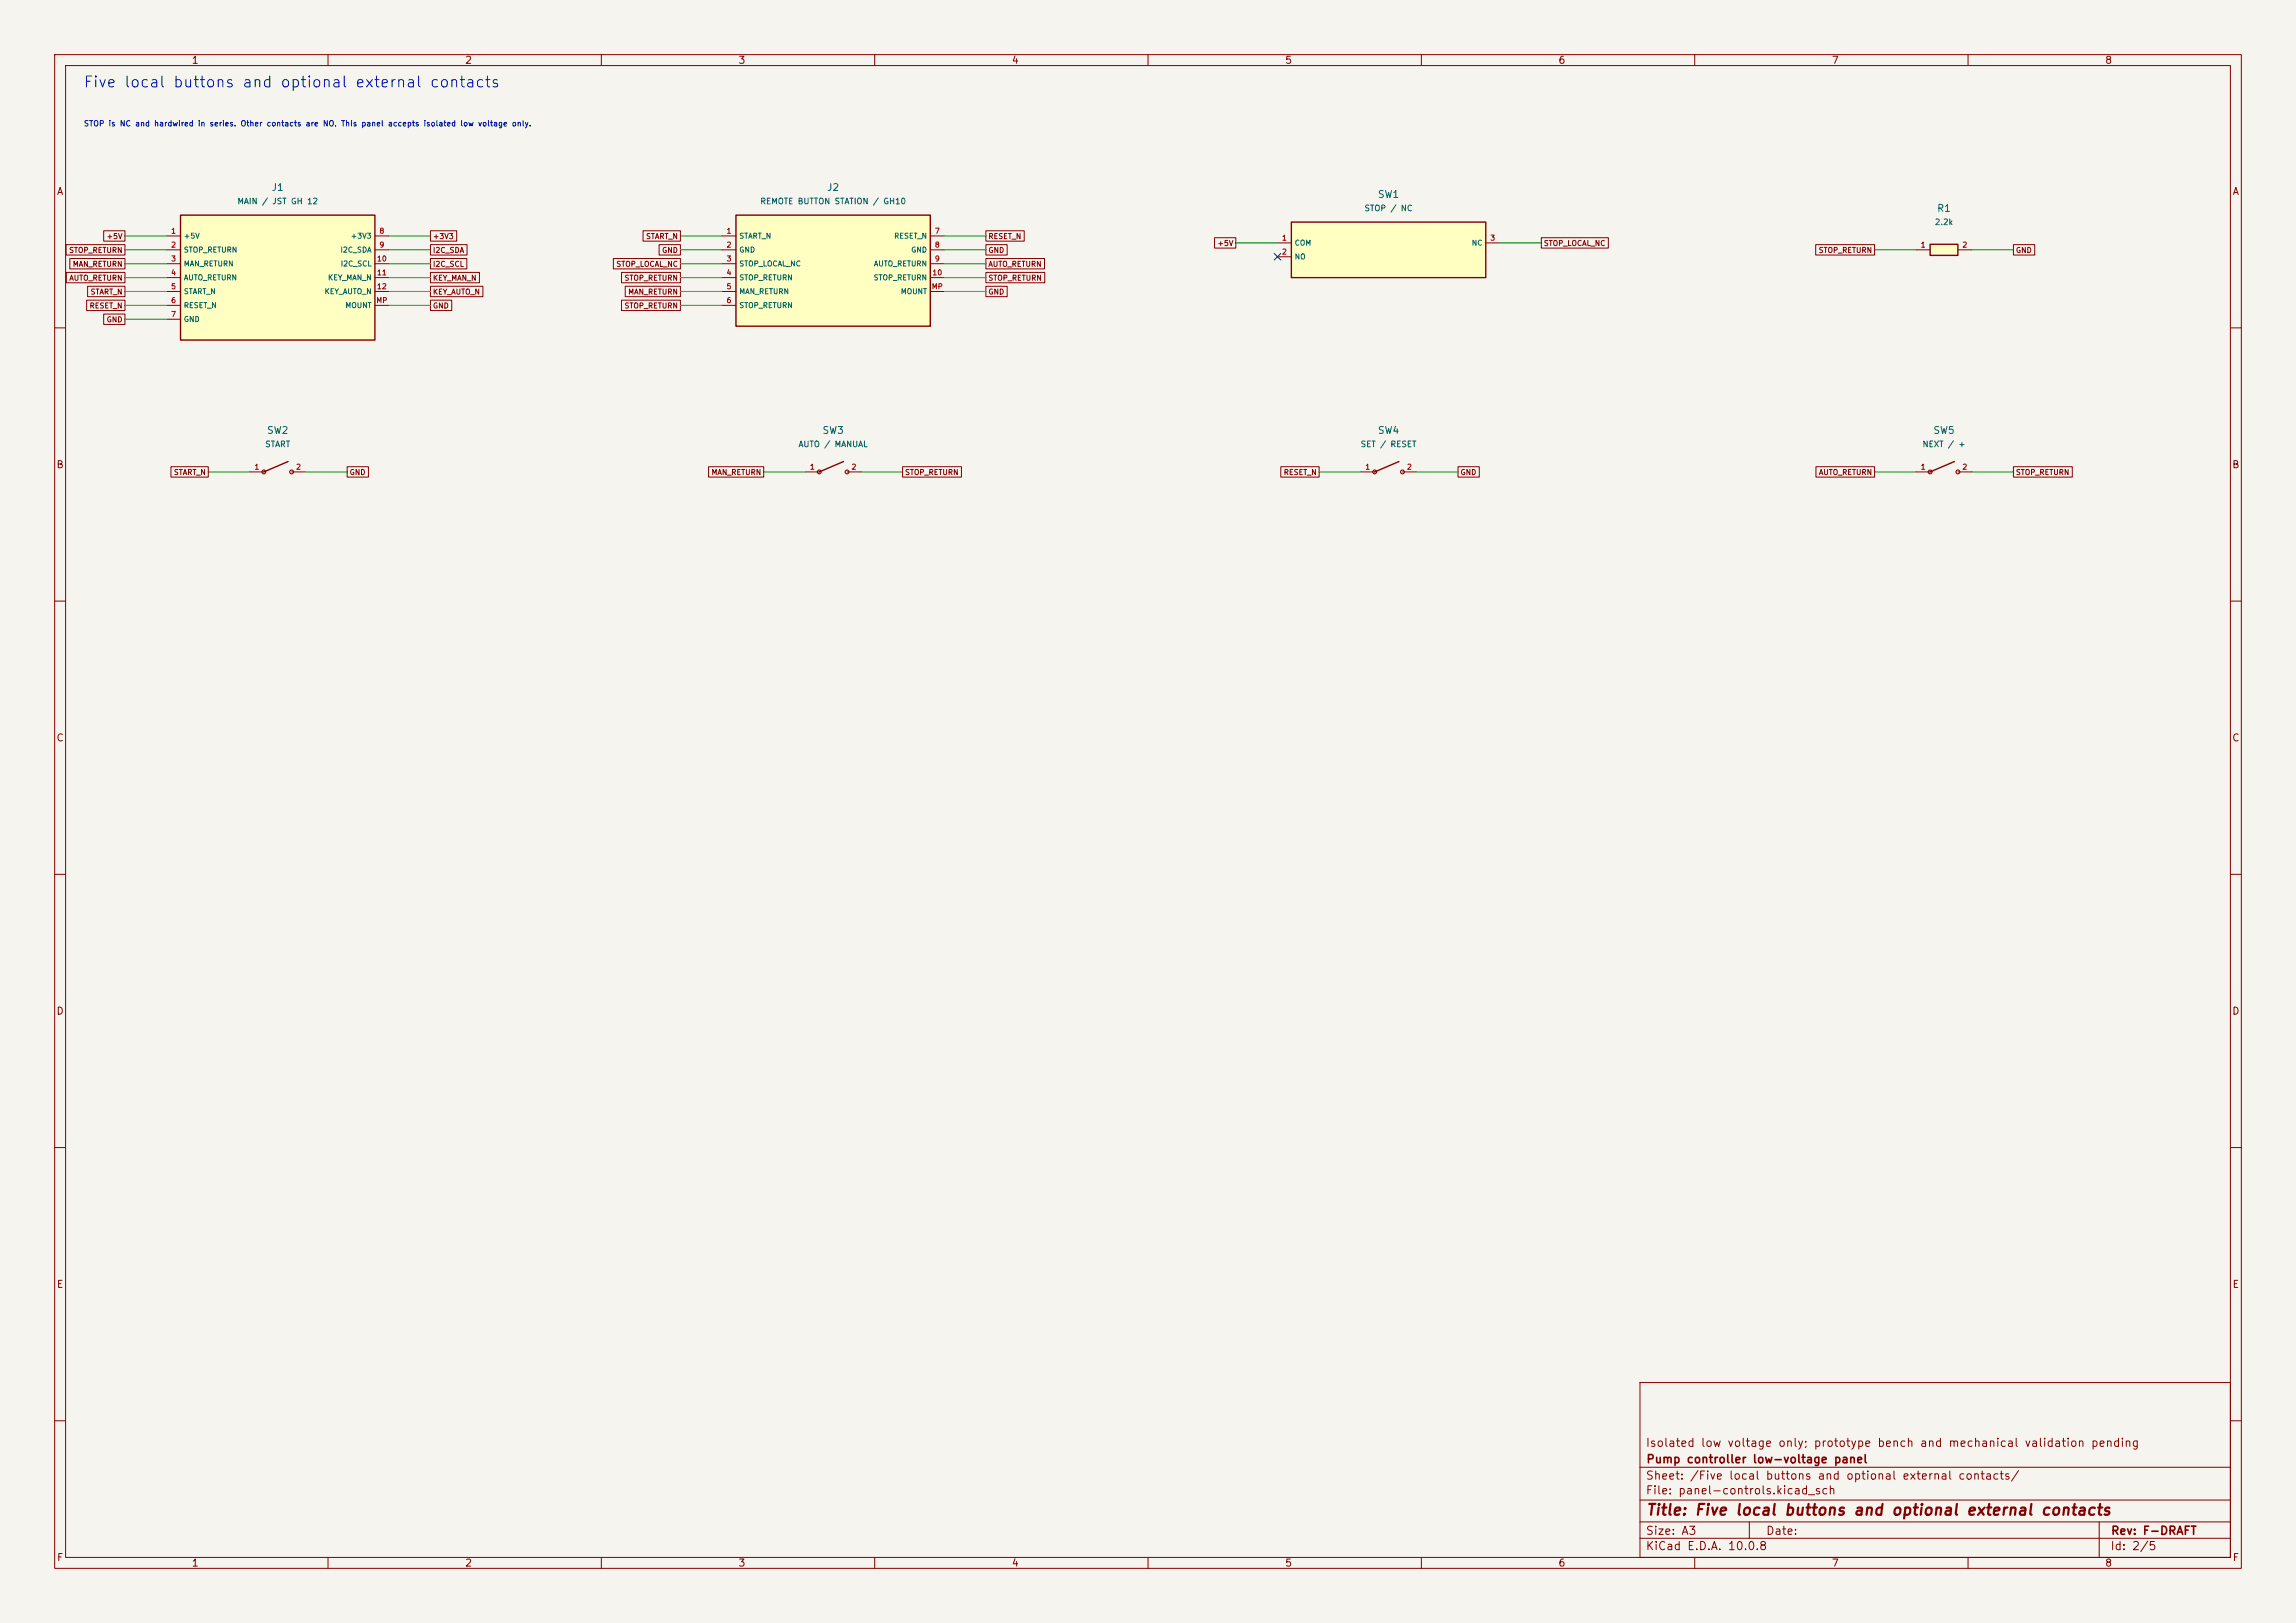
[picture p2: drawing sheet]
<svg xmlns="http://www.w3.org/2000/svg" width="420mm" height="297mm" viewBox="0 0 420 297" stroke-linecap="round" stroke-linejoin="round" font-family="sans-serif">
<defs><g id="words">
<text font-size="2" fill="#0000c2" x="15.1" y="16.5">Five local buttons and optional external contacts</text>
<text font-size="2" fill="#840000" x="301" y="277.8">Title: Five local buttons and optional external contacts</text>
<g font-size="1.5" fill="#840000">
<text x="300.9" y="265.1">Isolated low voltage only; prototype bench and mechanical validation pending</text>
<text x="301" y="268.1">Pump controller low-voltage panel</text>
<text x="300.9" y="273.8">File: panel-controls.kicad_sch</text>
<text x="300.9" y="271.1">Sheet: /Five local buttons and optional external contacts/</text>
<text x="300.9" y="281.2">Size: A3</text>
<text x="322.9" y="281.2">Date:</text>
<text x="386" y="281.2">Rev: F-DRAFT</text>
<text x="300.9" y="284">KiCad E.D.A. 10.0.8</text>
<text x="385.9" y="284">Id: 2/5</text>
</g>
<g font-size="1.3" fill="#840000">
<text x="35" y="12">1</text>
<text x="85" y="12">2</text>
<text x="135" y="12">3</text>
<text x="185" y="12">4</text>
<text x="235" y="12">5</text>
<text x="285" y="12">6</text>
<text x="335" y="12">7</text>
<text x="385" y="12">8</text>
<text x="10.3" y="36">A</text>
<text x="408.3" y="36">A</text>
<text x="10.2" y="86">B</text>
<text x="408.2" y="86">B</text>
<text x="10.2" y="136">C</text>
<text x="408.2" y="136">C</text>
<text x="10.2" y="186">D</text>
<text x="408.2" y="186">D</text>
<text x="10.3" y="236">E</text>
<text x="408.3" y="236">E</text>
<text x="10.3" y="286">F</text>
<text x="35" y="287">1</text>
<text x="85" y="287">2</text>
<text x="135" y="287">3</text>
<text x="185" y="287">4</text>
<text x="235" y="287">5</text>
<text x="285" y="287">6</text>
<text x="335" y="287">7</text>
<text x="385" y="287">8</text>
<text x="408.3" y="286">F</text>
</g>
<g font-size="1.3" fill="#006464">
<text x="49.6" y="35.3">J1</text>
<text x="151.2" y="35.3">J2</text>
<text x="251.9" y="36.5">SW1</text>
<text x="354.2" y="39.1">R1</text>
<text x="48.7" y="79.7">SW2</text>
<text x="150.3" y="79.7">SW3</text>
<text x="251.9" y="79.7">SW4</text>
<text x="353.5" y="79.7">SW5</text>
</g>
<g font-size="1.1" fill="#006464">
<text x="43.3" y="37.6">MAIN / JST GH 12</text>
<text x="139" y="37.6">REMOTE BUTTON STATION / GH10</text>
<text x="249.5" y="38.9">STOP / NC</text>
<text x="353.8" y="41.4">2.2k</text>
<text x="48.4" y="82.1">START</text>
<text x="146" y="82.1">AUTO / MANUAL</text>
<text x="248.8" y="82.1">SET / RESET</text>
<text x="351.6" y="82.1">NEXT / +</text>
</g>
<text font-size="1" fill="#0000c2" x="15.2" y="23.4">STOP is NC and hardwired in series. Other contacts are NO. This panel accepts isolated low voltage only.</text>
<g font-size="1" fill="#840000">
<text x="12.5" y="46.5">STOP_RETURN</text>
<text x="19.4" y="44">+5V</text>
<text x="79.1" y="44">+3V3</text>
<text x="79.1" y="46.5">I2C_SDA</text>
<text x="118.1" y="44">START_N</text>
<text x="121" y="46.5">GND</text>
<text x="180.7" y="46.5">GND</text>
<text x="180.7" y="44">RESET_N</text>
<text x="222.6" y="45.2">+5V</text>
<text x="282.3" y="45.2">STOP_LOCAL_NC</text>
<text x="332.6" y="46.5">STOP_RETURN</text>
<text x="368.7" y="46.5">GND</text>
<text x="12.6" y="51.6">AUTO_RETURN</text>
<text x="13.2" y="49">MAN_RETURN</text>
<text x="79.1" y="49">I2C_SCL</text>
<text x="79.1" y="51.6">KEY_MAN_N</text>
<text x="112.6" y="49">STOP_LOCAL_NC</text>
<text x="114.1" y="51.6">STOP_RETURN</text>
<text x="180.7" y="51.6">STOP_RETURN</text>
<text x="180.7" y="49">AUTO_RETURN</text>
<text x="16.3" y="56.7">RESET_N</text>
<text x="16.5" y="54.1">START_N</text>
<text x="19.4" y="59.2">GND</text>
<text x="79.1" y="56.7">GND</text>
<text x="79.1" y="54.1">KEY_AUTO_N</text>
<text x="114.1" y="56.7">STOP_RETURN</text>
<text x="114.8" y="54.1">MAN_RETURN</text>
<text x="180.7" y="54.1">GND</text>
<text x="31.7" y="87.1">START_N</text>
<text x="63.9" y="87.1">GND</text>
<text x="130.1" y="87.1">MAN_RETURN</text>
<text x="165.5" y="87.1">STOP_RETURN</text>
<text x="234.7" y="87.1">RESET_N</text>
<text x="267.1" y="87.1">GND</text>
<text x="332.6" y="87.1">AUTO_RETURN</text>
<text x="368.7" y="87.1">STOP_RETURN</text>
</g>
<g font-size="1" fill="#a90000">
<text x="31.2" y="43">1</text>
<text x="31.2" y="45.5">2</text>
<text x="69.3" y="43">8</text>
<text x="69.3" y="45.5">9</text>
<text x="132.8" y="43">1</text>
<text x="132.8" y="45.5">2</text>
<text x="170.9" y="43">7</text>
<text x="170.9" y="45.5">8</text>
<text x="234.4" y="44.3">1</text>
<text x="234.4" y="46.8">2</text>
<text x="272.5" y="44.3">3</text>
<text x="351.2" y="45.5">1</text>
<text x="358.9" y="45.5">2</text>
<text x="31.2" y="48.1">3</text>
<text x="31.2" y="50.6">4</text>
<text x="31.2" y="53.1">5</text>
<text x="68.9" y="48.1">10</text>
<text x="68.9" y="50.6">11</text>
<text x="68.9" y="53.1">12</text>
<text x="132.8" y="48.1">3</text>
<text x="132.8" y="50.6">4</text>
<text x="132.8" y="53.1">5</text>
<text x="170.3" y="53.1">MP</text>
<text x="170.5" y="50.6">10</text>
<text x="170.9" y="48.1">9</text>
<text x="31.2" y="55.7">6</text>
<text x="31.2" y="58.2">7</text>
<text x="68.7" y="55.7">MP</text>
<text x="132.8" y="55.7">6</text>
<text x="46.4" y="86.2">1</text>
<text x="54.1" y="86.2">2</text>
<text x="148" y="86.2">1</text>
<text x="155.7" y="86.2">2</text>
<text x="249.6" y="86.2">1</text>
<text x="257.3" y="86.2">2</text>
<text x="351.2" y="86.2">1</text>
<text x="358.9" y="86.2">2</text>
</g>
<g font-size="1" fill="#006464">
<text x="33.5" y="43.9">+5V</text>
<text x="33.5" y="46.4">STOP_RETURN</text>
<text x="62.2" y="46.4">I2C_SDA</text>
<text x="64.1" y="43.9">+3V3</text>
<text x="135.1" y="43.9">START_N</text>
<text x="135.1" y="46.4">GND</text>
<text x="163.5" y="43.9">RESET_N</text>
<text x="166.6" y="46.4">GND</text>
<text x="236.7" y="45.2">COM</text>
<text x="236.7" y="47.7">NO</text>
<text x="269.1" y="45.2">NC</text>
<text x="33.5" y="49">MAN_RETURN</text>
<text x="33.5" y="51.5">AUTO_RETURN</text>
<text x="59.9" y="51.5">KEY_MAN_N</text>
<text x="62.2" y="49">I2C_SCL</text>
<text x="135.1" y="49">STOP_LOCAL_NC</text>
<text x="135.1" y="51.5">STOP_RETURN</text>
<text x="159.7" y="51.5">STOP_RETURN</text>
<text x="159.8" y="49">AUTO_RETURN</text>
<text x="33.5" y="54.1">START_N</text>
<text x="33.5" y="56.6">RESET_N</text>
<text x="33.5" y="59.1">GND</text>
<text x="59.3" y="54.1">KEY_AUTO_N</text>
<text x="63.1" y="56.6">MOUNT</text>
<text x="135.1" y="54.1">MAN_RETURN</text>
<text x="135.1" y="56.6">STOP_RETURN</text>
<text x="164.7" y="54.1">MOUNT</text>
</g>
</g></defs>
<path d="M0 0h420v297h-420z" fill="#f5f4ef" stroke="#f5f4ef" stroke-width=".18"/>
<g fill="none" stroke="#840000" stroke-width=".18">
<path d="M10 10h400v277h-400zM12 12h396v273h-396zM60 10v2M110 10v2M160 10v2M210 10v2M260 10v2M310 10v2M360 10v2M10 60h2M408 60h2M10 110h2"/>
<path d="M408 110h2M10 160h2M408 160h2M10 210h2M408 210h2M300 253h108v32h-108zM10 260h2M300 278.5h108M300 274.5h108M300 268.5h108M320 278.5v3M384 278.5v6.5"/>
<path d="M408 260h2M60 285v2M110 285v2M160 285v2M210 285v2M260 285v2M300 281.5h108M310 285v2M360 285v2"/>
</g>
<path d="M134.6 39.4h35.6v20.3h-35.6z" fill="#ffffc2"/>
<path d="M134.6 39.4h35.6v20.3h-35.6zM255.9 84.5l-4.4 1.9" fill="none" stroke="#840000" stroke-width=".25"/>
<g fill="none" stroke="#840000" stroke-width=".18">
<path d="M132.1 43.2h2.5M132.1 45.7h2.5M132.1 48.3h2.5M132.1 50.8h2.5M132.1 53.3h2.5M132.1 55.9h2.5M170.2 43.2h2.5M170.2 45.7h2.5M170.2 48.3h2.5M170.2 50.8h2.5M170.2 53.3h2.5M248.9 86.4h2.6"/>
<path d="M256.5 86.4h2.6"/>
</g>
<g fill="none" stroke="#840000" stroke-width=".2">
<circle cx="251.5" cy="86.4" r=".35"/>
<circle cx="256.5" cy="86.4" r=".35"/>
</g>
<path d="M236.2 40.6h35.6v10.2h-35.6z" fill="#ffffc2"/>
<path d="M236.2 40.6h35.6v10.2h-35.6z" fill="none" stroke="#840000" stroke-width=".25"/>
<path d="M233.7 44.5h2.5M233.7 47h2.5M271.8 44.5h2.5" fill="none" stroke="#840000" stroke-width=".18"/>
<path d="M353.1 44.7h5v2h-5z" fill="#ffffc2"/>
<path d="M353.1 44.7h5v2h-5z" fill="none" stroke="#840000" stroke-width=".25"/>
<path d="M350.5 45.7h2.6M358.1 45.7h2.6" fill="none" stroke="#840000" stroke-width=".18"/>
<path d="M33 39.4h35.6v22.8h-35.6z" fill="#ffffc2"/>
<path d="M33 39.4h35.6v22.8h-35.6zM52.7 84.5l-4.4 1.9M154.3 84.5l-4.4 1.9M357.5 84.5l-4.4 1.9" fill="none" stroke="#840000" stroke-width=".25"/>
<g fill="none" stroke="#840000" stroke-width=".18">
<path d="M12.1 44.8h10.8v1.9h-10.8zM12.1 49.8h10.8v2h-10.8zM12.8 47.3h10.1v1.9h-10.1zM15.8 54.9h7.1v1.9h-7.1zM16 52.4h6.9v1.9h-6.9zM19 42.2h3.9v1.9h-3.9zM19 57.5h3.9v1.9h-3.9zM30.5 43.2h2.5M30.5 45.7h2.5M30.5 48.3h2.5M30.5 50.8h2.5M30.5 53.3h2.5"/>
<path d="M30.5 55.9h2.5M30.5 58.4h2.5M68.6 43.2h2.5M68.6 45.7h2.5M68.6 48.3h2.5M68.6 50.8h2.5M68.6 53.3h2.5M68.6 55.9h2.5M78.7 42.2h4.8v1.9h-4.8zM78.7 44.8h6.7v1.9h-6.7zM78.7 47.3h6.7v1.9h-6.7zM78.7 49.8h9v2h-9z"/>
<path d="M78.7 54.9h3.9v1.9h-3.9zM78.7 52.4h9.6v1.9h-9.6zM112.2 47.3h12.3v1.9h-12.3zM113.7 49.8h10.8v2h-10.8zM113.7 54.9h10.8v1.9h-10.8zM114.4 52.4h10.1v1.9h-10.1zM117.6 42.2h6.9v1.9h-6.9zM120.6 44.8h3.9v1.9h-3.9zM180.3 44.8h3.9v1.9h-3.9zM180.3 42.2h7.1v1.9h-7.1zM180.3 52.4h3.9v1.9h-3.9zM180.3 49.8h10.8v2h-10.8z"/>
<path d="M180.3 47.3h10.8v1.9h-10.8zM222.2 43.5h3.9v1.9h-3.9zM281.9 43.5h12.3v1.9h-12.3zM332.1 44.8h10.8v1.9h-10.8zM368.3 44.8h3.9v1.9h-3.9zM31.3 85.4h6.8v1.9h-6.8zM45.7 86.4h2.6M53.3 86.4h2.6M63.5 85.4h3.9v1.9h-3.9zM129.6 85.4h10.1v1.9h-10.1zM147.3 86.4h2.6M154.9 86.4h2.6"/>
<path d="M165.1 85.4h10.8v1.9h-10.8zM234.3 85.4h7v1.9h-7zM266.7 85.4h3.9v1.9h-3.9zM332.2 85.4h10.7v1.9h-10.7zM350.5 86.4h2.6M358.1 86.4h2.6M368.3 85.4h10.8v1.9h-10.8z"/>
</g>
<g fill="none" stroke="#840000" stroke-width=".2">
<circle cx="48.3" cy="86.4" r=".35"/>
<circle cx="53.3" cy="86.4" r=".35"/>
<circle cx="149.9" cy="86.4" r=".35"/>
<circle cx="154.9" cy="86.4" r=".35"/>
<circle cx="353.1" cy="86.4" r=".35"/>
<circle cx="358.1" cy="86.4" r=".35"/>
</g>
<g fill="none" stroke="#009600" stroke-width=".18">
<path d="M22.9 48.3h7.6M22.9 43.2h7.6M22.9 45.7h7.6M22.9 55.9h7.6M22.9 53.3h7.6M22.9 50.8h7.6M22.9 58.4h7.6M71.1 48.3h7.6M71.1 43.2h7.6M71.1 45.7h7.6M71.1 55.9h7.6M71.1 53.3h7.6"/>
<path d="M71.1 50.8h7.6M124.5 48.3h7.6M124.5 43.2h7.6M124.5 45.7h7.6M124.5 55.9h7.6M124.5 53.3h7.6M124.5 50.8h7.6M172.7 48.3h7.6M172.7 43.2h7.6M172.7 45.7h7.6M172.7 53.3h7.6M172.7 50.8h7.6"/>
<path d="M226.1 44.5h7.6M274.3 44.5h7.6M342.9 45.7h7.6M360.7 45.7h7.6M38.1 86.4h7.6M55.9 86.4h7.6M139.7 86.4h7.6M157.5 86.4h7.6M241.3 86.4h7.6M259.1 86.4h7.6M342.9 86.4h7.6M360.7 86.4h7.6"/>
</g>
<path d="M233.1 46.4l1.2 1.2M234.3 46.4l-1.2 1.2" fill="none" stroke="#000084" stroke-width=".18"/>
<use href="#words"/>
</svg>
